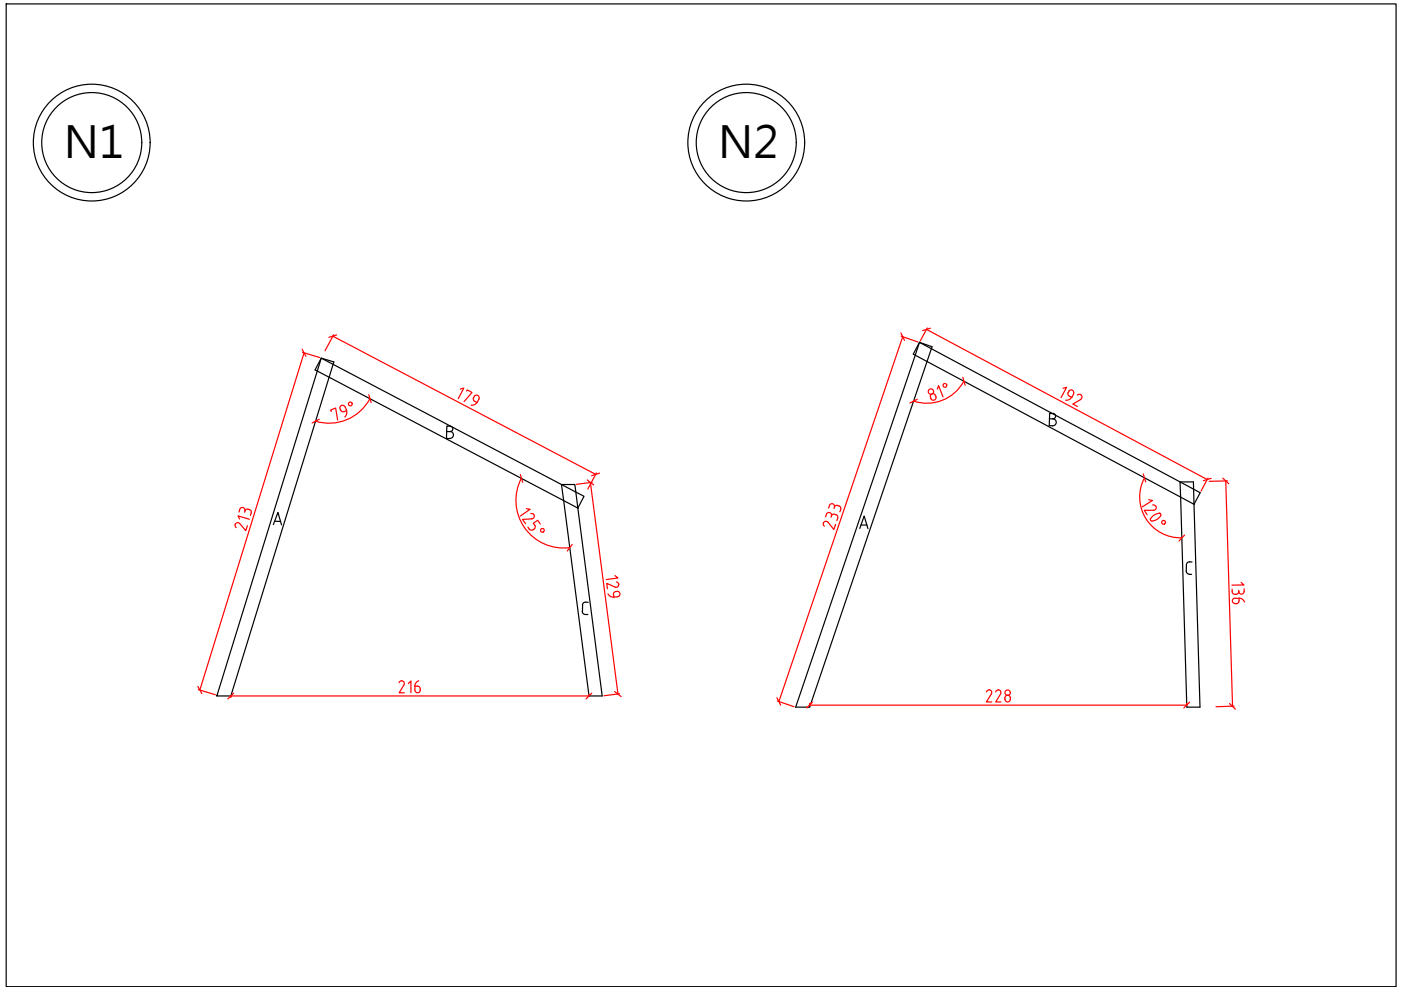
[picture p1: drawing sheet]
<svg xmlns="http://www.w3.org/2000/svg" width="297mm" height="210mm" viewBox="0 0 297 210" stroke-linecap="round" stroke-linejoin="round" font-family="sans-serif">
<defs><g id="words">
<g font-size="9.3">
<text x="13.5" y="33.5">N1</text>
<text x="152.3" y="33.5">N2</text>
</g>
</g></defs>
<!-- layer: 0 -->
<path d="M194.9 72.6l2.7 .9-25.9 76.4h-3zM194.9 72.6l59.6 31.9-1.3 2.4M194.9 72.6l-1.3 2.5 59.6 31.8M119 102.7h2.9l.2 1.6 1.7 .9-1.3 2.5 5.2 39.9h-2.8zM122.5 107.7l-.4-3.4-54-28.4-22.1 71.7v-.2M122.5 107.7l-55.7-29.3 1.3-2.5 2.7 .8-21.8 70.7-.1 .2h-2.9M122.5 107.7h.1M250.2 102.2h2.8l1.4 47.7h-2.8zM253.2 106.9h.1" fill="none" stroke="#000" stroke-width=".25"/>
<path d="M1.3 .8h294.7v208.4h-294.7z" fill="none" stroke="#000" stroke-width=".25"/>
<!-- layer: 5 -->
<g fill="none" stroke="#000" stroke-width=".25">
<path d="M94.7 91.5h.7M94.7 90.3l.8 .1a.57 .57 0 0 1 .5 .6 .57 .57 0 0 1-.6 .5 .72 .72 0 0 1 .7 .8 .72 .72 0 0 1-.7 .6h-.7zM222.5 88.8h.7M222.5 87.7h.8a.57 .57 0 0 1 .5 .5 .57 .57 0 0 1-.6 .6 .74 .74 0 0 1 .7 .8 .74 .74 0 0 1-.7 .7l-.7-.1zM58 111.2l.9-2.5 .8 2.6M58.3 110.5l1.2 .1M182.3 112l.9-2.6 .8 2.7M182.5 111.3h1.3M251.5 119.8v1.3M252.2 119.1a.66 .66 0 0 0-.7 .6M252.2 119.2h.5M123.4 129.6a.66 .66 0 0 0 .7 .7"/>
<path d="M123.5 128.3v1.3M124.1 130.3h.5M124.2 127.7a.66 .66 0 0 0-.7 .6M124.2 127.7h.5M251.5 121.1a.66 .66 0 0 0 .6 .6M252.1 121.8h.5"/>
<circle cx="19.5" cy="30.2" r="12.4"/>
<circle cx="19.5" cy="30.2" r="10.6"/>
<circle cx="158.2" cy="30.2" r="12.4"/>
<circle cx="158.2" cy="30.2" r="10.6"/>
</g>
<g fill="none" stroke="#f00" stroke-width=".25">
<path d="M64.1 74.7l3.7 1.1M64.5 74.8l-22.1 71.5M70.6 71.3l55.7 29.3M70.7 71l-1.8 3.4M191.1 71.3l3.5 1.2M191.4 71.4l-26.3 77.3M196.4 69.8l59.5 31.9M196.6 69.5l-1.5 2.8M70.2 87.2l-.1-.3 1.1-.4 .4 2.6M72.1 86.7a.62 .62 0 0 0 .9 .6l.5-.2M73.2 86.3a.57 .57 0 0 0-.8-.3 .57 .57 0 0 0-.3 .7M73.2 86.3l.3 .7"/>
<path d="M73.4 87a1.25 1.25 0 0 1-.3 1.4M78.4 84.5a9.8 9.8 0 0 1-11.5 4.8M97.6 82.5l.7-.2-1.1 2.2M98.9 82.9l.2-.2 1 .5-1.7 2M100.5 84.1a.57 .57 0 0 1 .8-.3 .57 .57 0 0 1 .2 .8l-.3 .7M100.5 84.1a.61 .61 0 0 0 .1 1l.6 .3M101.2 85.3a1.25 1.25 0 0 1-1.3 .6M197.3 84.3l.1 .2M198.4 84.1a.57 .57 0 0 1-.3 .7 .57 .57 0 0 1-.7-.3M198.5 84.1a.61 .61 0 0 0-.7-.6 .61 .61 0 0 0-.5 .7M198.7 82.5l.3-.7 .9 2.3M204.4 80.8a8.9 8.9 0 0 1-10.7 4.2"/>
<path d="M225.4 82.3l.7-.2-1.1 2.2M226.5 83.2v.6l.2 .2M226.6 83a.57 .57 0 0 1 .8-.3 .57 .57 0 0 1 .2 .8M226.7 83l-.2 .3M226.7 84l.5 .3M227.6 83.6a1.69 1.69 0 0 1-1.7 1.2M228.4 83.8a.57 .57 0 0 1 .9 0 .57 .57 0 0 1-.2 .9M229.2 84.7l-1.7 1 .9 .5M49.9 111.2l.2 .7M50.8 110.1l-.3-.7 2.4 .7M50.8 111l-.5-.2-.4 .4M50.8 111l1.3 1.5 .4-1.1"/>
<path d="M51.9 108.4v.2M52.6 108l-.6 .1-.1 .2a.57 .57 0 0 0-.4-.7 .57 .57 0 0 0-.7 .4l-.1 .6M52.6 108l.3 .1M52.9 108l.4 .5-.2 .8M110.6 101.4a10.1 10.1 0 0 0 10.2 14.7M111.6 107.9l.8 .1-2.1 1.4M111.9 111.7l.3 .5M112.5 108.9l.7 .2M112.8 110l-2 .1 .6 .9M113.2 109.1v.6l-.5 .3M113.2 112.2a.67 .67 0 0 1-1 0M113.4 111.4v.5l-.1 .3"/>
<path d="M114.6 111.1l-.6-.8-.9 .6 .3 .5M125.2 102.3l5.8 44.8M125.5 102.3l-3.3 .4M126.4 100.3l-1.8 3.4M174.6 110.9l.2-.3h.6l1.4 1.7 .4-1.1M174.6 110.9l.2 .7M175.2 109a.6 .6 0 0 1 .9-.2 .6 .6 0 0 1 .1 .9M175.2 109.1l-.2 .5M175.8 107.2a.6 .6 0 0 1 .9-.3 .6 .6 0 0 1 .1 .9M175.9 107.2l-.2 .5M177 109h-.3l-.4 .4M177 109.1l.2 .1"/>
<path d="M177.2 109.1l.4 .4v.3M177.6 107.2l-.5 .1-.2 .2M177.6 109.9l-.2 .5M177.6 107.2l.3 .1M177.9 107.2l.4 .5-.1 .3M178.3 108l-.2 .5M242.7 101.3a8.7 8.7 0 0 0 7.9 12.7M243.5 105.9l.8 .2-2.1 1.4M244.4 107.1a.58 .58 0 0 1 .7 .4 .58 .58 0 0 1-.5 .7M244.6 108.2h-2l.6 .9M245.8 108.8l.3 .3a1.99 1.99 0 0 1-2 1.3l-.2-.1a1.8 1.8 0 0 1 1.9-1.5M256.1 101.4l-1.5 2.7"/>
<path d="M259.9 102l1.4 47.8M260.3 102l-3.9 .1M128.9 125.9a1.25 1.25 0 0 0 1.3 .7M130.4 122l.6 .5-2.5 .4M130.4 124.5l-1.7-.8 .1 1.1M130.7 123.4a.57 .57 0 0 1 .5 .7 .57 .57 0 0 1-.8 .4M130.8 125.4a.57 .57 0 0 1 .6 .5 .57 .57 0 0 1-.5 .6M130.9 125.4a.62 .62 0 0 0-.8 .7v.5M131 126.5l-.8 .1M261.2 124.9v.6a.67 .67 0 0 0 .9 .5M261.8 126.8a.57 .57 0 0 0-.5 .6 .57 .57 0 0 0 .6 .6M261.9 126.9h.8v.5"/>
<path d="M261.9 128h.3M262.6 125.2l.1 .3M262.7 127.4l-.2 .4-.4 .2M262.7 126.8a1.29 1.29 0 0 1 1.2 .8M263.1 123.5l.6 .5-2.5 .1M263.8 125.4a.57 .57 0 0 1-.6 .6 .57 .57 0 0 1-.6-.6v.3l-.5 .3M263.8 124.8v.6M42 146.2l3.7 1.1M85.2 144.3l.3 .2 .2 .5-1.1 1.9h1.1M85.2 144.3l-.6 .5M86.6 144.9l.5-.5v2.5M88 146.3a.57 .57 0 0 0 .5 .6 .57 .57 0 0 0 .6-.6"/>
<path d="M88.5 145.5l.4 .1 .2 .4M88.6 145.5h-.6v.8M88.8 144.3a1.29 1.29 0 0 0-.9 1.2M89.1 146.1v.2M124.9 147.2v.4h-76v.3M131.4 147.1l-3.3 .4M164.8 148.6l3.6 1.2M171.7 149.1v.5M171.7 149.5h79.9M209.7 146.2l.4 .2 .2 .5-1.2 1.9h1.2M209.7 146.3l-.6 .4M211.6 146.2l.4 .2 .2 .5-1.1 1.9h1.1"/>
<path d="M211.7 146.3l-.6 .4M213.1 148a.57 .57 0 0 1 .5-.6 .57 .57 0 0 1 .6 .6M213.1 148a.62 .62 0 0 0 .5 .8 .62 .62 0 0 0 .6-.8M251.6 149.1v.5M261.7 149.7l-3.9 .1"/>
<circle cx="74.3" cy="85.6" r=".4"/>
<circle cx="197.4" cy="83" r=".57"/>
<circle cx="200.3" cy="81.7" r=".4"/>
<circle cx="115" cy="112.4" r=".4"/>
<circle cx="246.7" cy="110.8" r=".4"/>
<circle cx="213.6" cy="146.9" r=".57"/>
</g>
<!-- layer: 0 -->
<g fill="none" stroke="#f00" stroke-width=".25">
<path d="M64.1 74l.8 1.6M71.4 71l-1.7 .5M191 70.6l.8 1.6M197.3 69.6l-1.7 .5M204.1 80l.5 1.7M67.7 88.9l-1.5 .8M78.2 83.7l.5 1.7M194.5 84.7l-1.6 .8M110.3 100.6l.5 1.7M121.3 115.4l-1 1.4M124.5 101.8l1.4 1M127.1 100.3l-1.7 .6"/>
<path d="M242.4 100.5l.5 1.7M251.2 113.4l-1.2 1.3M256.8 101.4l-1.7 .5M259.2 101.4l1.3 1.2M42 145.5l.8 1.6M49.5 147l-1.2 1.2M125.5 147l-1.3 1.2M130.3 146.6l1.4 1.1M164.7 147.9l.8 1.6M172.3 148.9l-1.3 1.2M252.2 148.9l-1.2 1.2M260.7 149.2l1.2 1.2"/>
</g>
<use href="#words"/>
</svg>
